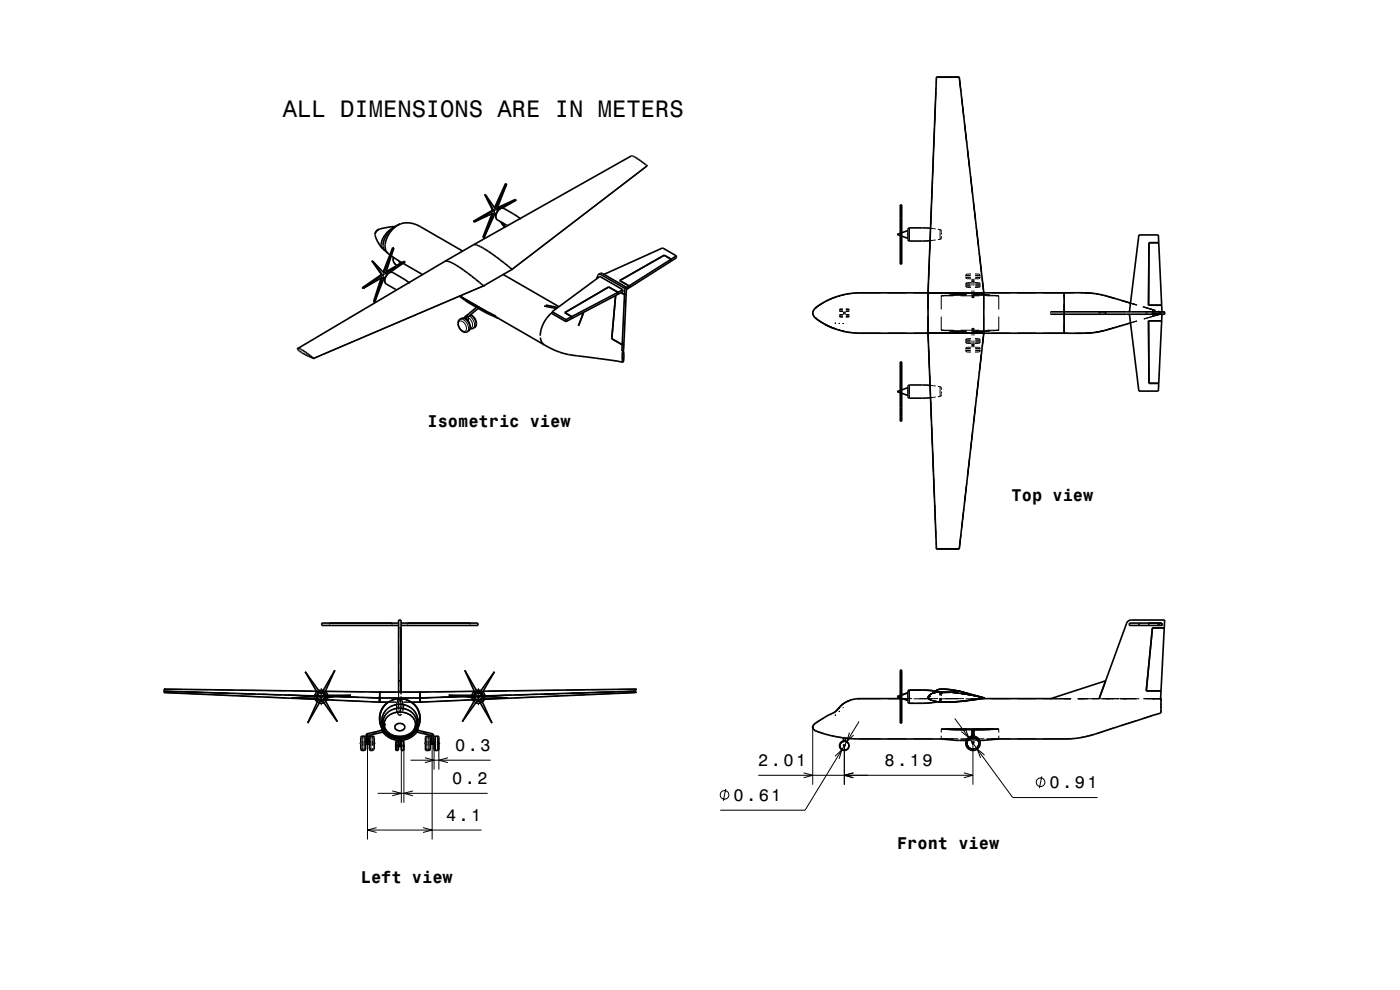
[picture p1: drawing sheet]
<svg xmlns="http://www.w3.org/2000/svg" width="297mm" height="210mm" viewBox="0 0 297 210" stroke-linecap="round" stroke-linejoin="round" font-family="sans-serif">
<defs><g id="words">
<text font-size="5" x="60" y="24.9">ALL DIMENSIONS ARE IN METERS</text>
<g font-size="3.6">
<text x="90.7" y="90.6">Isometric view</text>
<text x="214.6" y="106.3">Top view</text>
<text x="96.6" y="159.3">0.3</text>
<text x="95.9" y="166.3">0.2</text>
<text x="160.9" y="162.5">2.01</text>
<text x="187.7" y="162.5">8.19</text>
<text x="222.7" y="167.2">0.91</text>
<text x="155.6" y="169.9">0.61</text>
<text x="94.6" y="174.1">4.1</text>
<text x="190.3" y="180.1">Front view</text>
<text x="76.6" y="187.4">Left view</text>
</g>
</g></defs>
<g fill="none" stroke="#000" stroke-width=".21">
<path d="M198.5 19.9v.3M198.5 19.4l-.1 4.1M198.6 18.7l-.2 3.2M198.7 16.4h.1M198.7 16.4l-.1 1.2M198.7 16.4h.4M199.1 16.4h.3M199.1 16.4h-.1M199.4 16.4h.2M202.5 16.4h-2.9M202.5 16.4h.5M203 16.4h-.5"/>
<path d="M203 16.4h.3M203.3 16.4h.2M203.5 16.4h-.2M203.5 16.4h.1M203.5 16.4l.3 3M137.3 35.2l-28.7 22M198.5 21.6l-1.3 33.3M204 20.9l.5 3.9M204.6 26.3l.5 4M205.3 31.8l.4 4M205.9 37.3l.4 3.9M83.4 57.8a1.62 1.62 0 0 0-1.4 2.5"/>
<path d="M83.6 54.7a1.16 1.16 0 0 0 .7 1.6M84.6 55.3l.1 .7M84.8 55.4v.5M85.1 55.6v.2M106.9 44.2a1.61 1.61 0 0 0-1.4 2.4M191 49.2h.1M191 50.2h.1M191 53.1h.1M191 49.8h.1M191 46.9h.1M191 49.3h.1M191.2 49.2h.1"/>
<path d="M191.2 50.2h.1M191.2 53.1h.1M191.2 49.8h.1M191.2 46.9h.1M191.2 49.3h.1M192.9 48.3v2.8M197.3 52.5l-.4 9.6M197.4 48.4l1.1 .2M198.5 50.9l-1.2 .2M199 48.6l.4 .1M199.4 48.7l.2 .1 .1 .4M199.4 48.7v2.1"/>
<path d="M199.4 50.8h-.4M199.7 50.1l-.1 .6-.2 .1M199.7 49.3v.4M204.9 58.8l.3 .3h.8M204.9 58.4v.2M204.9 58.7v.1M204.9 58.8h1M204.9 58.4h1M206 59.9h-.8l-.3 .4M206 58.1h-.8l-.3 .3M206.2 59.1v1.5M206.3 59.4h.2v.3h-.2z"/>
<path d="M206.5 42.7l.4 4M206.6 59.4v.1M206.6 59.6h.1M206.6 59.1v.3M206.6 59.5v1.1M206.8 59.9h.8l.3 .4M206.8 58.1h.8l.3 .3M206.9 58.8h1M206.9 58.4h1M207.1 48.2l.5 4M207.7 53.7l.5 3.9M207.9 58.8l-.3 .3h-.8"/>
<path d="M207.9 58.4v.2M207.9 58.7v.1M208.4 59.1l.3 3M97.4 68.2a1.05 1.05 0 0 1 1.4 .9 .7 .7 0 0 1 .2 .8 .7 .7 0 0 1-.7 .4 1.62 1.62 0 0 1-.9-2.1zM97.5 62.8l1.4 1 3.5 2 2.9 1.3M97.6 67.7a1.83 1.83 0 0 1 1.8 2.3l-.3 .4M97.8 67.6a1.76 1.76 0 0 1 1.6 2.6M97.9 62.9l5.8 3.4-1.3-.6zM98.9 67.3l-.3 .3M99 66.9l-.1 .1M99.3 67.4a1.53 1.53 0 0 1 .7 2.1l-.2 .1M99.5 67a1.99 1.99 0 0 1 1 2.5l-.1 .1"/>
<path d="M99.8 66.8v.1a1.99 1.99 0 0 1 1 2.5l-.1 .1M102.6 60.6l-36.1 15.4M172.7 65.7l-.2 .8 .5 .9M172.9 67.5h.1M172.9 65.3h.1M173 67.4l1.6 1.1M173 67.4h.1M173 65.4h.1M173 65.4l1.6-1.1zM173 67.4v.1M173.3 67.7l1.7 1.1M175 64l-1.7 1.1"/>
<path d="M175 68.8l1.8 .8M175 64v.1M175.1 64h-.1M176 69.2l1.1 .5M176.8 63.2l-1.8 .8M177.1 63.1h.1M177.1 69.7h.1M177.1 63.1h-.1M177.1 63.1l-1.1 .5M177.1 63.1l-1.8 .8M177.1 69.7l.6 .2M177.1 68.5h.1"/>
<path d="M177.8 69.9l.1 .1M177.9 62.8h.1M177.9 70h.1M177.9 70l.8 .2M177.9 62.8l-.8 .3M177.9 68.6h.1M178.1 65.6h.7M178.1 65.6v.2M178.1 65.9v.1M178.1 66.8v.1M178.1 67v.2M178.1 66h.7"/>
<path d="M178.1 66l.7 .1M178.1 67.2l.7 .1M178.1 67.2h.7M178.1 66.8h.7M178.7 62.6h.1M178.7 70.2l3 .4h5.1M178.7 62.6l-.8 .2M178.7 70.2h.1M178.8 68.6h.1M178.8 65.5l-.7 .1M178.8 66.7l-.7 .1M178.9 66.1v.1"/>
<path d="M178.9 66.3v.2M178.9 66.6v.1M179 66.2l.3 .2-.1 .2-.3-.2zM179.3 66.1v.2M179.3 66.5v.2M179.4 65.5l.7 .1M179.4 66.7l.7 .1M179.5 65.6h.6M179.5 66h.6M179.5 67.2h.6M179.5 66.8h.6M180.1 65.6v.2"/>
<path d="M180.1 65.9v.1M180.1 66.8v.1M180.1 67v.2M180.1 66l-.7 .1M180.1 67.2l-.7 .1M186.8 62.2h-5.1l-3 .4M188.3 70.6h4M188.3 62.2h4M191 79.7h.1M191.2 79.7h.1M193.8 70.6h4M193.8 62.2h4"/>
<path d="M196.9 62.1h.1M196.9 70.7h2.5M196.9 62.1h2.5M196.9 62.1v3.5M196.9 70.7h.1M196.9 70.7l1.7 43.4M196.9 67.1v3.6M196.9 61.9v.2M197 62.1h-.1M197 70.7h.5M197.2 62.1h-.2M197.5 70.7h.3"/>
<path d="M197.5 62.1h-.3M197.8 70.7h.9M197.8 62.1h-.3M198.7 70.7h.5M198.7 62.1h.5M198.7 62.1h-.9M199.2 70.7h1.2M199.2 62.1h-.5M199.3 70.6h4M199.3 62.2h4M199.6 70.7h.4M199.6 62.1h.4"/>
<path d="M199.7 70h.1M199.7 70l.2 .1M199.7 62.7v2.9M199.7 67.1v2.9M199.7 62.7h2.6M199.7 70h2.6M199.7 70l.8 .1M199.8 62.1h.6M199.8 62.1h-.6M199.9 70.1l1.7 .1M199.9 70.1h.8M200.2 70.7h5.3"/>
<path d="M200.2 62.1h5.3M200.4 70.7h1.2M200.4 62.1h1.2M200.7 62.7l-1 .1M201.4 70.2l.8 .1M201.6 62.1h1.2M201.6 62.6l-1.9 .1M201.6 70.2h.2M201.6 70.2h3.4M201.6 62.6h3.4M201.8 62.6h-.2M202 70.2l3 .1"/>
<path d="M202.2 70.3h1.4M202.2 62.5l-.8 .1M202.8 62.1h1.2M203.6 62.5h-1.4M203.6 70.3h1.4M203.6 62.5h1.4M203.8 62.7h4M203.8 70h4M204 62.1h1.2M204.8 70.6h4M204.8 62.2h4M204.9 74.4l.3 .3h.8"/>
<path d="M204.9 72.5l.3 .3h.8M204.9 60.7l.3 .3h.8M204.9 72.1h1M204.9 74.4h1M204.9 72.5h1M204.9 60.3v.1M204.9 60.5v.2M204.9 72.1v.2M204.9 72.4v.1M204.9 74v.1M204.9 74.2v.2M204.9 74h1"/>
<path d="M204.9 60.3h1M204.9 60.7h1M205 62.5l-3 .1M205.2 62.1h1.1M205.9 70.7h2.8M205.9 62.1h2.8M206 71.8h-.8l-.3 .3M206 73.7h-.8l-.3 .3M206.2 63.1h.4M206.2 63l.2 .1 .2-.1M206.2 63l.2-.1 .2 .1M206.2 69.8l.2-.1 .2 .1"/>
<path d="M206.2 69.8l.2 .1 .2-.1M206.2 62.7l.2 .1 .2-.1M206.2 62.7l.2-.2 .2 .2M206.2 70.1l.2-.1 .2 .1M206.2 70.1l.2 .2 .2-.2M206.2 69.7h.4M206.2 61.6v1.1M206.2 63v.1M206.2 69.7v.1M206.2 70.1v1.1M206.2 72.2v1.5M206.3 73.1h.2l.1 .1-.1 .2-.3-.1z"/>
<path d="M206.3 70.7h-4.7M206.3 62.1h1.2M206.4 62.5l3.7 .1M206.4 62.5l3 .1M206.4 70.3h1.4M206.5 62.6h3.3M206.6 73.2h.1M206.6 73.3v.1M206.6 61.6v1.1M206.6 63v.1M206.6 69.7v.1M206.6 70.1v1.1"/>
<path d="M206.6 72.2v1.1M206.6 73.4v.3M206.8 71.8h.8l.3 .3M206.8 73.7h.8l.3 .3M206.9 72.1h1M206.9 74.4h1M206.9 72.5h1M206.9 74h1M206.9 60.3h1M206.9 60.7h1M207.5 70.7h-10.6M207.5 70.7h-1.2"/>
<path d="M207.5 70.7h.6M207.5 62.1h-10.5M207.5 62.1h.6M207.9 74.4l-.3 .3h-.8M207.9 72.5l-.3 .3h-.8M207.9 60.7l-.3 .3h-.8M207.9 60.3v.1M207.9 60.5v.2M207.9 72.1v.2M207.9 72.4v.1M207.9 74v.1M207.9 74.2v.2"/>
<path d="M208.1 70.7h-.6M208.1 70.7h.5M208.1 62.1h.6M208.2 75.2l-.5 3.9M208.6 70.7h.1M208.6 62.1h.1M208.6 62.1h-.5M208.7 70.7h.1M208.7 70.7h-.6M208.7 62.1h.1M208.7 70.7l-.3 3M208.7 67.1v3.6"/>
<path d="M208.7 62.1v3.5M209.2 70.3h-1.4M209.3 62.7h2.6M209.3 70h2.6M209.6 62.6h.2M209.8 62.6l2.1 .1M210 70.2l-.8 .1M210.1 70.2l-3.7 .1M210.3 70.6h4M210.3 62.2h4M210.8 62.7l1.1 .1M211.6 70.1l-5.1 .1"/>
<path d="M211.6 70.1h-.8M211.9 70l-.3 .1M211.9 62.7v.1M211.9 62.8v2.8M211.9 67.1v2.9M211.9 70l-.9 .1M215.8 70.6h4M215.8 62.2h4M221.3 70.6h4.4M221.3 62.2h4.4M222.8 66.1v.2M222.8 66.5v.2"/>
<path d="M225.7 64.4v6.2M225.7 70.6h.1M225.7 68.6v2M225.7 62.2h.1M225.7 62.2v.7zM225.7 62.1v1.5M225.7 69.2v1.5M225.7 70.6h.9M227.7 62.1l-2 .1M229.2 62.1l.9 .1M230.1 62.2l2 .1M230.1 62.1l2 .1"/>
<path d="M230.1 70.6l-2 .1M230.1 70.6h.1M230.1 70.7h.1M232.1 70.5l-2 .1M232.4 62.3h.1M232.4 70.5l2-.4zM232.4 62.3l2 .4M232.4 70.5l-2 .1M232.4 70.5h.1M232.4 70.5l-2 .2M233.2 66.1v.2M233.2 66.5v.2h.4"/>
<path d="M234.1 66.7h.5M234.4 70.1l-2 .4M234.6 62.8h.1M234.6 62.8l2 .6zM234.6 70h.1M234.6 62.8l2 .5M236.3 69.5l-1.7 .5M236.3 69.6l-1.7 .4M238 63.8l1.1 .3zM238 63.7l3 .9-1.9-.5M238.2 69l-1.9 .5M239.1 64.1l2.1 .6"/>
<path d="M239.8 64.3l1.4 .4M241.2 68.1l-2.2 .6M241.2 68.1l-1.4 .4M243.2 66.5v.2h.4M243.6 66.1h-.4v.2M244 66.7h1.3M244 66.1h1.2M244.5 66.1v.2M244.5 66.5v.2M244.6 67.1h.1M244.6 65.8v.9M244.6 67v.1"/>
<path d="M244.6 65.7h.1M244.6 65.7v.1M244.6 67.1l-2 .5M244.6 65.7l.5 .2M244.6 65.7v.6M244.6 66.6h.1M244.6 66.6v.5M244.6 65.7l-2.2-.7 2.2 .7M244.6 66.4h1.7l-1.7 .2M244.6 66.4v.2M244.6 67.1l-1.9 .6M244.6 65.7l-1.9-.6 1.9 .6"/>
<path d="M244.6 65.7v1.1M244.6 66.9v.2M244.6 65.7l.6 .1M244.6 66.4h.6M245.7 66l.6 .2M245.7 66l.6 .1v.6l-1.7 .4M245.7 66.4h.6M245.8 66.1h.7M246.2 66.1v.2M246.2 66.5v.2M246.3 66.3v.2M246.3 66.5l-1.7 .6"/>
<path d="M246.3 66.4l-1.7 .2M247 66.5v.2h-.8M247 66.1v.2M191 83.6h.1M191 82.6h.1M191 83h.1M191 85.9h.1M191 83.5h.1M191.2 83.6h.1M191.2 82.6h.1M191.2 83h.1M191.2 85.9h.1"/>
<path d="M191.2 83.5h.1M192.9 81.7v2.8M197.3 81.7l1.2 .2M198.5 84.2l-1.1 .2M199 82h.4M199.4 82l.2 .1 .1 .6M199.4 82v2.1M199.4 84.1l-.4 .1M199.7 83.6l-.1 .4-.2 .1M199.7 83.1v.4M205.7 97l-.4 4 .4-4M206.3 91.6l-.4 3.9 .4-3.9"/>
<path d="M206.9 86.1l-.4 4M207.6 80.6l-.5 4M198.5 112.6v.3M198.6 115.2l.1 1.2M198.7 116.4h.1M198.7 116.4h.7M199.4 116.4h.2M199.4 116.4h-.4M199.6 116.4h.3M199.9 116.4h2.6M202.5 116.4h.5M203 116.4h.3"/>
<path d="M203.3 116.4h.2M203.5 116.4h.1M203.8 113.4l-.3 3M204.5 108l-.5 3.9M205.1 102.5l-.5 4M69.9 132.5v.2h3.1M69.9 132.2v.1M74.5 132.7h4M83.2 132.5v.2h-3.2M83.2 132.2v.1M84.6 136.8v4M84.7 133.2h-.1v2.1"/>
<path d="M84.9 133.2h.2M86.5 132.5v.2h3.1M86.5 132.2v.1M91.1 132.7h4M99.7 132.5v.2h-3.1M99.7 132.2v.1M239.6 132.2v.1M239.6 132.5v.2M241.6 132.2v.1M241.6 132.5v.2M243.7 132.5v.2h.7M243.7 132.2v.1"/>
<path d="M243.7 132.5v.2M245.1 132.7h.9M245.7 132.2v.1M245.7 132.5v.2M245.8 132.2v.1M245.8 132.5v.2M246.4 132.5v.2h-.2M246.4 132.2v.1M246.5 132.2v.1M246.5 132.5v.2M34.8 146.9h.1M34.8 146.9l3.8 .2"/>
<path d="M34.8 146.7h2.9M34.8 146.8h.1M34.8 146.4v.1M34.8 146.3v.1M34.8 146.2h.1M34.8 146.2v.7M34.8 146.2h3.8M38.3 146.7l4.9 .2M40.1 147.1l3.9 .2M40.1 146.3h4M43.8 146.9l4.9 .2M45.5 147.4l4 .2"/>
<path d="M45.6 146.3l4 .1M49.3 147.1l4.9 .1M51 147.6l4 .2M51.1 146.4l4 .1M54.8 147.2l4.9 .2M56.5 147.9l4 .2M56.6 146.5h4M60.3 147.4l4.9 .2M62 148.1l4 .2M62.1 146.6h4M65.8 147.6l10.4 .3M66.3 147.8h.4"/>
<path d="M66.8 147.6v.5M66.9 148.3l.8 .1M67.1 146.6l4.5 .1M67.3 148.9l.4 .2M67.4 147.6v.5M67.5 148.4l4 .1M67.6 148.4l.4 .2M67.6 146.5l-.4 .3M67.7 147.8h1M68 147l-.5 .3M68 147.1a.7 .7 0 0 1 .8 .9 .7 .7 0 0 1-1.2 .3M68.1 147.5l.4 .1v.2l-.3 .3-.4-.2 .2-.4"/>
<path d="M68.2 146v.3M68.2 147.3v1M68.2 149.3v.3M68.3 147l.5 .2M68.5 148.4h.9M68.6 146.4l.4 .3M68.8 148.3l-.4 .3M68.8 147a1.04 1.04 0 0 1 .1 1.5 1.04 1.04 0 0 1-1.5 0 1.04 1.04 0 0 1 .1-1.5M68.9 147.5l.1 .5M69.1 148.8l-.4 .3M69.5 147.5v.5M69.7 147.8h.3"/>
<path d="M73 148.6l4 .2M73.1 146.7l4 .1M76.3 157.7h.2M76.8 147.9l3.7 .2M76.8 156.1v3.1M77.3 156.1v3.1M77.5 157.7h1M77.8 157.5h.1M77.8 155.7h.1M77.8 157.5l.1 .1M77.9 155.8l.1 .1M78 155.5v22.6"/>
<path d="M78 155.8l-.6 .2M78.1 155.9l.1 .1M78.1 157.5v.1M78.1 157.5h.1M78.2 157.5h.1M78.5 148.8l2 .1M78.6 146.8h2M78.7 156.1v3.1M79.1 156.1v2.1M79.1 157.7h.1M79.3 157.7l.1 .4M79.4 158.5v.4l-.3 .3v-.5"/>
<path d="M79.5 157.7h.2M80 155.4l-1 .2M80.5 148.9h.1M80.5 148.8v.1M80.5 148.7v.1M80.5 148.8h.1M80.5 148.5v.2M80.5 148.4v.1M80.5 148.3v.1M80.5 148.3h.1M80.5 146.8l.1 .7M80.5 148.4v.5h3.6"/>
<path d="M80.5 148.1h3.6M80.5 146.8h3.6M80.5 148.1h.1M80.5 148.1v.2M80.5 147.9v.2M80.5 147.8v.5M80.6 147.5l-.1 .6M80.6 147.4v.1M80.6 147.3h.1M80.6 147.1v.1M80.6 146.9v.1M80.6 146.8h.1"/>
<path d="M80.6 146.8v.1M80.9 154.8v.1M81 154.3l.5 .8 .7 .8M81 154.8h-.1M81 154.8l-.1 .1M81 152.9l.2 1 .4 .9M81 152.9h.1M81 154.8h.1M81 152.6v.3M81 152.6h.1M81 152.5h.1M81 152.5v.1"/>
<path d="M81.1 154.7h.1M81.2 154.7l-.2 .1M81.2 154.7h.1M81.2 154.7l.6 .8 .8 .6M81.2 154.7h-.1M81.2 153.2h.1M81.2 153.3l.1 .3M81.2 153.3h.1M81.2 153.2v.1M81.3 153.6l.3 1 .6 .7M81.3 153.6h.1M81.3 154.9h.1"/>
<path d="M81.4 154.8l.1 .2M81.5 155l-.6 .2M81.5 153.6v.3M81.5 153.6h.1M81.5 153.5h.1M81.5 153.5v.1M81.5 155.1l.1 .1M81.5 153.9l.4 .9 .7 .7M81.5 153.9h.1M81.6 155.2h.1M81.6 155l-.3 .1M81.7 149.5l-.8 1.2-.3 1.2 .1 1.4 .5 1.4"/>
<path d="M81.7 149.6a4.2 4.2 0 0 0-.4 5.2M81.8 150.9l-.5 .7-.3 .9M81.8 152.6l-.3 .9M82 151.4l-.5 .8-.3 1M82.2 155.8l1.1 .6 1.1 .3 1.2-.1 1.1-.3M82.3 155.9a4.2 4.2 0 0 0 3.8 .6M82.3 148.9h.1M82.7 155.9l1 .4 1 .2 1.1-.2 .9-.3M83.8 154.2l.3 .6 .6 .2 .8-.2 .4-.6M83.8 154.2l.3-.5 .8-.2 .6 .2 .4 .5M83.8 154.2h.1M83.8 158.2h2.1"/>
<path d="M84.1 157.2v2M84.1 150.1l.1 .5M84.1 149.9v.2M84.1 150h.1M84.2 150.6l.2 .8a.48 .48 0 0 0 .8 .1M84.2 150.6l.4 1 .3 .1 .3-.2M84.4 157.2v2M84.6 146.8v1.4h.1l-.4 .6-.2 1.1M84.6 142.3v3.4M84.6 146.6h.1M84.6 156.7h.4M84.6 157.1h.4"/>
<path d="M84.6 156.4h.2M84.6 158h.1M84.6 158l.1 .1M84.7 148.2l-.4 .6-.2 1.1M84.8 158.1h.1M84.8 148.2l-.2 .7v1.2M84.8 148.2l-.2 1.4 .2 1.6 .2-1.5M84.8 148.2h.1M84.8 148.2l-1 .1-.9 .4M84.8 148.2l-1 .1-.9 .3M84.8 148.2l-1 .2-.9 .3M84.8 156.3v2.1"/>
<path d="M84.8 148.2l.2 1.5M84.8 148.2l.2 .1M84.8 150.2l-1.6 .4M84.8 149.4l-1 .2-.9 .3M84.8 151.1l-1 .1-.9 .3M84.8 148.2l.3 1.5M84.9 156.4h.1M84.9 148.2l.1 .1M84.9 146.6h.2M85 148.3h.1M85 148.3l.4 .6 .1 1.1M85 158l-.1 .1"/>
<path d="M85 148.3l.5 .9v1.6M85 158h.1M85.1 149.7l-.1 1.2M85.1 147.8v.4h-.2M85.1 146.8v.5M85.1 151.1l1 .2 .9 .4M85.1 158.2v12.1M85.2 150.3l1.1 .2 .7 .4M85.2 149.4l1 .3 .8 .4M85.2 157.2v2M85.3 148.3l1.2 .3 1.2 .8M85.4 148.3l1 .2 .9 .5 .7 .6 .6 .8"/>
<path d="M85.4 148.2l1 .3 .9 .4M85.5 150h.1M85.5 150l-.1 .8M85.6 148.1h3.5M85.6 148.9h3.5M85.6 146.8h3.5M85.6 157.2v2M85.7 158.2v12.1M85.9 154.2h.1M86.7 155.9l-1.7 .4-1.6-.2M86.7 155.7l-1.3 .4h-1.4M86.7 156.3l-1.6 .4-1.6-.1"/>
<path d="M87 151.7l.7 .7 .4 .9M87 151.7h.1M87 150.9l.8 .7 .5 .8M87 150.9h.1M87 150.1h.1M87.3 148.9h.1M87.7 155.7a4.2 4.2 0 0 1-3.7 1M87.8 150.7l.5 .9 .3 .9M88 155l.3 .1M88.1 155.2h.1M88.1 153.9h.1M88.1 153.9l-.3 .8"/>
<path d="M88.1 155.1v.1M88.1 153.6h.1M88.1 153.6v.3M88.1 155l.6 .2M88.2 154.8l-.1 .2M88.3 154.9h.1M88.4 153.6l-.5 1.3M88.4 153.6h.1M88.4 153.3h.1M88.4 153.3v.3M88.4 153.2h.1M88.4 153.2v.1"/>
<path d="M88.5 154.7h.1M88.5 154.7l-.6 .7M88.5 154.7l.2 .1M88.6 152.5h.1M88.6 152.5v.1M88.6 150.5a4.2 4.2 0 0 1-1.2 5.3M88.6 152.6h.1M88.6 152.6v.3M88.6 154.8h.1M88.6 152.9h.1M88.6 152.9l-.2 1.1-.5 1M88.7 154.8v.1"/>
<path d="M88.8 150.9h.1M88.8 150.9l.3 1.2-.1 1.2-.4 1.1-.7 1M89.1 146.8h.1M89.1 146.8v.3M89.1 146.9h.1M89.1 147v.1M89.1 147.1v.1M89.1 147.2h.1M89.1 147.3v.1M89.1 147.4v.1M89.1 147.8v.2M89.1 147.7v.6"/>
<path d="M89.1 148h.1M89.1 148.1h.1M89.1 148.1v.1M89.1 148v.1M89.1 146.8v1.3M89.1 148.3v.2M89.1 148.3h.1M89.1 148.4v.1M89.1 148.5v.3M89.1 148.8h.1M89.1 148.8v.1M89.1 148.9h.1"/>
<path d="M89.7 155.4l1 .2M90 157.7h.2M90.6 156.1v3.1M91 156.1v3.1M91.1 146.8h-2M91.1 148.8l-2 .1M91.2 157.7h1M91.5 157.5h.1M91.5 156h.1M91.5 157.5l.1 .1M91.6 155.9l-.1 .1M91.6 155.8l.6 .2"/>
<path d="M91.7 155.5v22.6M91.7 155.8l-.1 .1M91.9 155.7h-.1M91.9 157.5l-.1 .1M92 148l-2.9 .1M92.1 157.7v5.6M92.4 156.1v3.1M92.8 156.1v3.1M93.1 157.7v5.6M93.2 157.7h.2M93.5 147.9l4-.1-4.9 .1M96.6 146.7l-4 .1"/>
<path d="M96.6 148.6l-4 .2M98.1 148.5l4-.1-.5 .2M99.7 147.8h.3M100.1 147.5v.5M100.5 147.6a1.04 1.04 0 0 1 1.2-.8 1.04 1.04 0 0 1 .8 1.2 1.04 1.04 0 0 1-1.3 .8M100.5 148.8l.4 .3M100.7 147.5v.5M100.8 148.3l.5 .3M101 147.8h1M101.1 146.4l-.5 .3M101.1 148.4h-.8M101.3 146.6h-.7"/>
<path d="M101.4 147l-.5 .2M101.5 146v.3M101.5 147.3v1M101.5 149.3v.3M101.7 147l.4 .3M102 146.5l.4 .3M102.1 146.6l-4 .1M102.1 147.6l-4 .2M102.2 147.9a.7 .7 0 0 0-.9-.8 .7 .7 0 0 0-.3 1.2M102.3 147.6v.5M102.3 148.9l-.4 .2M102.5 146.6h-.6"/>
<path d="M102.8 148.3l-.9 .1M102.9 147.6l-.1 .5M103 147.6l-4.8 .2M103 147.8h.3M107.6 146.6h-4M107.6 147.5l-4 .1M107.6 148.1l-4 .2M108.5 147.4l-4 .2M113.1 146.5h-4M113.1 147.3l-4 .1M113.1 147.9l-4 .2M114 147.3l-4 .1"/>
<path d="M118.6 146.4l-4 .1M118.6 147.1l-4 .2M118.6 147.6l-4 .2M119.5 147.1l-4 .1M124.1 146.3l-4 .1M124.1 147l-4 .1M124.1 147.4l-4 .2M125 146.9l-4 .2M129.6 146.3h-4M129.6 146.8l-4 .1M129.6 147.1l-4 .2M130.5 146.8l-4 .1"/>
<path d="M134.8 146.2h.1M134.8 146.2v.4M134.8 146.3h.1M134.8 146.2h-3.7M134.8 146.6l-3.7 .1M134.8 146.6l.1 .3M134.8 146.6l-2.8 .1M134.8 146.8h.1M134.9 146.9h.1M134.9 146.9l-3.8 .2M172.4 154.3v12.2M174.7 152.4l-1.8 1.1-.4 .7 .5 .8 1.9 .6"/>
<path d="M176.3 156l4.4 .7M177.1 151.7h.1M177.1 151.1l-1.1 .5M177.9 150.9h.1M177.9 150.2l-.8 .9M177.9 150.2h.1M178.2 158.2a.91 .91 0 0 0 1.4 .7M178.8 150.1h.1M178.8 149.4l-.9 .8M178.9 157.2v.3M178.9 157.8v.4M179 158l.3 .1-.1 .2-.2 .1-.1-.2z"/>
<path d="M179.1 156.4l-.2 .1 .4 .1-.1-.2M179.1 158.2v8.3M179.3 157.2v.3M179.3 157.8v.4M179.8 157.6a.91 .91 0 0 0-1-.3 .91 .91 0 0 0-.6 .9M180.2 155.4l-.6 1.9 1.5-1.4M180.5 148.5l-1.7 .8-1.7 1.7M180.5 148.5l-1.7 .9M182 148.2h.4zM182.2 156.7h4.6M182.2 153l-11.4 18.9h-18M182.4 148.2h-.4"/>
<path d="M182.4 148.2h4.4M188.3 148.2h4M188.3 156.7h4M190.3 147.8l.2 .1M190.8 147.9l.3 .1M191 148.2h.1M191 147.2h.1M191 147.5h.1M191 153.1h.1M191 148.3h.1M191 142.5h.1M191 153.4h.1"/>
<path d="M191.2 148.2h.1M191.2 147.2h.1M191.2 147.5h.1M191.2 148h.1M191.2 153.1h.1M191.2 148.3h.1M191.2 142.5h.1M191.2 153.4h.1M191.3 148.1l.4 .2M191.4 148.2h2.1M192.2 148.5l.4 .1M192.6 146.7h.1"/>
<path d="M192.6 148.8l.3 .4M192.7 146.5l-.1 .2M192.9 146.4v2.8M192.9 149.2h1M193.8 148.2h4M193.8 156.7h4M195 148.2h4M196.9 148.1l.1 .2M196.9 148.1h.1M197 148.3l.2 .1M197 147.6l-.1 .5M197.2 147.4l-.3 .7"/>
<path d="M197.2 147.4l-.2 .2M197.2 148.4l.3 .1M197.3 147.3l-.1 .1M197.5 148.5l.3 .1M197.5 147.2l-.3 .2M197.5 147.2l-.2 .1M197.5 147.6l-.6 .5M197.7 149.1l-2.9 .1M197.8 147.1l-.3 .1M197.8 148.6l.9 .2M198.1 147l-.3 .1M198.5 148.9l-.5 .1"/>
<path d="M198.7 146.9l-.6 .1M198.7 148.8l.5 .1zM198.7 148.8l.5 .1M198.7 146.6v.1M198.7 146.6l-.6 .5 .6-.5M198.7 146.5v.1M198.7 146.7h.1M198.8 146.7l.1 .1M198.8 146.4l-.1 .1M198.8 146.7l-.3-.1-1.2 .7M198.8 146.4l-1.5 .9M198.8 146.4h.1"/>
<path d="M198.9 146.3l-.1 .1M198.9 146.8h.1M199 146.3h-.1M199 146.8l1.6 .1M199.1 146.7h.3M199.2 146.8l-.5 .1M199.2 148.9h.6M199.3 148.2h4M199.3 156.7h4M199.4 146.7l.3 .4M199.4 146.7v.8M199.4 148v.8"/>
<path d="M199.4 148.8l-.4 .1M199.7 154.7l9.5 .1M199.7 156.1v.7h2.6M199.7 154.7h2.6M199.7 154.7v.7M199.7 147.1h.1M199.7 148v.5l-.3 .3M199.7 147.1v.5M199.8 146.8h-.6M199.8 146.8h.6M199.8 148.9h.6M200.1 146.2h.5"/>
<path d="M200.1 146.2l-1.1 .1M200.4 146.8l1.2 .1M200.5 148.2h4M200.6 146.2h.5M200.7 154.7h-1M200.7 154.7h.9M200.7 154.7h10.2M201.1 146.2l.5 .1M201.1 146.9h-.5M201.6 146.3l.4 .1M201.6 146.8l-.5 .1M201.6 146.9h-1"/>
<path d="M201.6 146.9l1.2 .1M201.6 148.9h-1.2M201.6 154.7h.6M201.6 154.7h.2M202 154.7h.2M202 146.4l1.5 .2M202 146.8h-.4M202.2 154.7h7M202.5 146.8h-.5M202.5 152.4l12.3 16.8h18M202.8 147l1.2 .1M202.8 148.9h-1.2"/>
<path d="M203 146.7l-.5 .1M203.3 146.7h-.3M203.5 146.6h.1M203.5 146.6l1.7 .5M203.5 146.6l-.2 .1M203.5 146.6l5.2 1.5M203.8 156.8h4M204 147.1l1.2 .2M204 148.8l-1.2 .1M204.8 154.6l.7 1.8-1.6-1.2M204.8 148.2h4M204.8 156.7h4"/>
<path d="M205 157.1h.9M205.2 148.6l-1.2 .2M205.2 147.3l1.1 .2M205.2 157.7a1.21 1.21 0 0 0 1.3 1.2M205.2 157.6v.1M205.2 157.5a1.22 1.22 0 0 1 1.4-1 1.22 1.22 0 0 1 1 1.5M205.2 157.3a1.22 1.22 0 0 0 1 1.6 1.22 1.22 0 0 0 1.4-1.1M206 148.2h2.1M206.2 155l.3-.2 .1 .2M206.2 155l.3 .2M206.2 155.1l.2 .2 .2-.2M206.2 155.1l.2-.2 .2 .2"/>
<path d="M206.2 155.8l.3-.1v.3M206.2 155.8l.3 .2M206.2 155l.1 .2 .3-.2M206.2 157.6h.1M206.2 155h.1M206.2 155.1v.3M206.2 155.6v1M206.2 157v.6M206.3 157.5h.2l.1 .2-.1 .1-.3-.1zM206.3 154.9l.3 .1M206.3 154.9l-.1 .1M206.3 154.8l.3 .2"/>
<path d="M206.3 154.8l-.1 .2M206.3 157.5h.1M206.3 156.5a1.21 1.21 0 0 1 1.3 1.2M206.3 148.5l-1.1 .1M206.3 147.5l1.2 .3M206.4 157.7v8.8M206.6 155l-.1 .2M206.6 157v.6M206.6 155h.1M206.6 155.1v.3M206.6 155.6v1M206.7 147.5l1.9 .5"/>
<path d="M206.9 157.1h.9M207 147.6l1.7 .5M207.5 148.3l-1.2 .2M207.5 147.8l.6 .1M208.1 148.2l-.6 .1M208.1 147.9l.5 .1M208.1 147.9l.6 .1M208.6 148h.1M208.7 148v.1M208.7 148.1l-.6 .1M209.3 154.7h2.6M209.4 154.7h-.2"/>
<path d="M209.8 154.7h-.6M209.8 154.7h-.2M210.1 154.8h-.9M210.3 148.2h4M210.3 156.7h4M210.9 154.7h-1.1M210.9 154.7h1M211.9 154.7h.1M211.9 156.1v.7h-2.6M211.9 154.7v.7M211.9 154.7l-2.7 .1M211.9 154.7h-.9"/>
<path d="M215.8 148.2h4M215.8 156.7h4M222.9 148.2h1M224.8 148.2h2.4M227.3 148.2h-6M227.7 156.6l-6.4 .1M228.6 148.2h2.3M228.6 148.2h8.9M231.6 148.2h1.6M232 155.8l-2.8 .6M233.9 148.2h3.6M234.3 155l-2 .7"/>
<path d="M236.5 154.3l-2 .7M237.6 148.2h3.5M241 152.9l-3 .9M241.7 148.2h-4.1M242.6 148.2h3.7M242.6 148.2h2M243.2 148.2h3M244.6 151.7l-2.2 .7M244.6 148.3h.1M244.6 148.2h.1M244.6 148.2h1.7M246.2 148.2h-.5"/>
<path d="M246.3 148.2h.1M246.3 148.2v.5M246.3 149.2v1M246.3 150.7v.5M78 176.1h24.1M79.9 175.6l-1.9 .5 1.9 .5M80.1 168.3h23.4M83.2 167.8l1.9 .5-1.9 .5M87.1 161.3h17M87.6 167.8l-1.9 .5 1.9 .5M89.7 175.6l2 .5-2 .5M90.2 160.7l1.9 .6-1.9 .5"/>
<path d="M95 160.7l-1.9 .6 1.9 .5M154 167.4l-.5 2.5M170.5 163.9l1.9 .6-1.9 .5M177.1 160.4l1.5-1.4-.6 2M181 163.9l-1.9 .6 1.9 .5M204.5 163.9l1.9 .6-1.9 .5M206.4 164.5h-45.5M208.9 160.2l-1.6-1.3 .7 1.9M221 164.7l-.5 2.5"/>
<circle cx="68.2" cy="147.8" r="1.06"/>
<circle cx="101.5" cy="147.8" r=".35"/>
<circle cx="101.5" cy="147.8" r="1.06"/>
<circle cx="179.1" cy="158.2" r=".91"/>
<circle cx="206.4" cy="157.7" r="1.22"/>
<circle cx="153.7" cy="168.6" r=".92"/>
<circle cx="220.8" cy="165.9" r=".91"/>
</g>
<g fill="none" stroke="#000" stroke-width=".35">
<path d="M198.7 16.4h.1M198.7 16.4l-1.8 45.7M199.6 16.4h.5M200.1 16.4h-1.4M202.5 16.4h-2.4M202.5 16.4h.5M203 16.4h-.5M203 16.4h.3M203.3 16.4h.2M203.5 16.4h-.2M203.5 16.4h.1M203.5 16.4l5.2 45.7"/>
<path d="M107.5 39l-2.4 5.3-2.1-2.9M107.5 39l-.2-.1-2.4 5.2M107.5 39l-2.1 5.3 4.1-1.9M137.3 35.2l-2.4-1.8-1-.3-33.5 18.9M137.3 35.2h.1M137.3 35.2l-28.7 22M79.1 55.4l-.2-.1 2 2.9M79.1 55.4l2 3M79.6 49.6l.4 1.4 1.1 1.7M80.5 48.6l-.6 .4-.3 .6M80.5 48.6l-.7 .4-.2 .6M80.8 59l-1.6 5 .3 .1"/>
<path d="M80.9 51.9l.2 .8M80.9 51.8v.1M80.9 58.2l.2 .2M80.9 58.2l-4.1 2.9 .2 .1M81.1 52.7l.6 .5M81.1 58.4l-4.1 2.8M81.5 58.9l-2 5.2M81.7 53.2l.5 .5M82.2 58.1l-.6-.1-.3 .3v.3l.3 .5M83 54.3l1.8 1.2M83.4 48.4a4.3 4.3 0 0 0-1.9 4.5l.2 .3M83.4 48.4l-.1 .1"/>
<path d="M83.5 54.6l-.1 .4 .1 .5 .7 .8M83.5 52.6l-2 5.3-2.4-2.5M83.5 52.6l-.2-.1-2 5.2M83.5 52.6l-1.7 5.3 4.1-2.4M83.5 48.3a4.8 4.8 0 0 0-2.6 3.5M83.8 48.1l-3.3 .5M84.8 55.5h.1M84.9 55.5l.3 .2M85 47.5a5.3 5.3 0 0 0-3.2 5.6l.9 .9M85 47.5l.8-.2h1.1l1.1 .2 1.1 .6M85 47.5l-1.6 .9M85.1 55.6v.2"/>
<path d="M85.5 55.9l4.1 2.3M85.9 55.5l-.2-.1-3.8 2.2M85.9 55.5l-3.2 2.3M89.1 48.1h.1M89.1 48.1l9 5.2M100.4 52l1 .1 1.8 1 5.4 4.1M100.4 52h.1M100.4 52l-6 3.4M100.6 47.1l4.1-1.9-2.1 5.3M103 41.4l1.7 3.3M103 41.4l-.2-.2 1.7 3.4M104.4 45.3l-2 5.1 .2 .1"/>
<path d="M104.4 44.4l.1 .1M104.5 44.6l.2 .1M104.5 44.6l-4.1 2.4 .2 .1M104.7 44.7l-4.1 2.4M105 45.3l.2 .3M105 45.3l-2.4 5.2M105.8 44.5l-.6-.1-.3 .3-.1 .3 .4 .5M106.2 47l.9 1.2M106.4 47.1l.7 1.1M106.6 44.1l-.6 .2-.5 .5-.3 .7v.7l.3 .4 2.2 1.3M106.6 44.1l2.5 1.4 1.4 1M106.7 47.3l.4 .9"/>
<path d="M106.8 58.2l11.8 6.9M108.6 57.2l-6 3.5M108.6 57.2h.1M109.5 42.4l-.2-.1-3.8 1.8M109.5 42.4l-2.9 1.7M127 58.2l.5-.2 .4 .1 5 2.9M127 58.2l.5 .1 5 2.9M127 58.2l-.5 1M142.4 55.4v-.4l-1.5-.9-9.4 5.4 1.9 1.2M143.5 54.3v.4l-10.6 6.7M143.5 54.3l-2.9-1.7-12.5 5.6M143.5 54.3l-10.1 6.4"/>
<path d="M191 43.4h.3v12.6h-.3zM191 46.3h.3M191 49.7h.3M191 52.6h.3M191 49.5l-.7 .2 .7 .3M191.3 50.1l1.3 .5M192.6 48.9l-1.3 .5M197.4 48.4l-4.5-.1-.3 .4v2.1l.3 .3h4.4M245.8 51.5h-2.1v13.2h2.7M63.2 73.9v.3l.9 .7 2.4 1.1M63.2 73.9l1 .4 2.3 1.7M63.2 73.9h.1"/>
<path d="M66.5 76h.1M77 61.2l4.2-2.4-1.7 5.3M86.9 60.1l-3.6-2.3h-.7l-.9 1-.1 1.1 .4 .3 2.1 1.3M97.4 67.8l.9-.3 .8 .4 .5 .7 .2 .6-.1 .6-.2 .3-.8 .4-1-.5-.5-1.2v-.5zM97.5 62.8l3.6 2.4M97.5 62.8l18 10.4M97.6 62.8l.3 .1M98.9 67l2.3-1.9 .3 .2-2.2 1.9M98.9 67h.1M98.9 67v.7M98.9 67l.4 .2M99.1 66.8l-.4 .3-.2 .4"/>
<path d="M99.3 67.2v.9M99.4 68.3l.1 .2M99.8 66.8l.9 .8 .4 1.1-.4 .7-.5 .3h-.5M101.5 65.4l1.8 1.1 2.4 1M102.6 60.6l-3.1-2.5-2.4-1.7-1.7-.9-1-.1-31.2 18.5M102.6 60.6h.1M102.6 60.7h.1M102.6 60.7l-36.1 15.3M102.6 60.6v.1M103.7 66.3l1.5 .8M114.6 71.6l.3 1 .6 .6M115.4 64.9l2.7 .5"/>
<path d="M115.5 73.2l2.5 1.2 2.1 .7 10.7 1.5M115.8 64.7l2.5 .5M117.1 66.3a6.8 6.8 0 0 0-2.5 4.9M117.1 66.1v.4l3 1.7M117.1 66.1l3 1.7M120.1 67.8v.4M121.3 67.2l-1.2 .6M121.3 67.2v.4M123.3 66.5l.4 .1M123.7 66.3h.1M123.8 66.2l-1.1 2.9M130.6 62.7l-.8 9.1 2.2 1.3 .4-.2"/>
<path d="M130.7 76.5l.1 .1M130.8 76.6l1.4 .2M131.1 62.4v-.4l-2-1.1-9.3 5.4 1.5 .9M131.1 62.4l-11 5.8M131.8 62.1l.7 .4 .3-.2M132.1 61.5l-4.8-2.9-10.2 7.5M132.1 61.5v.4l-1 .5M132.1 61.5l-10.8 5.7M132.2 74.4a4.9 4.9 0 0 0 0 2.4M132.2 74.4a4.3 4.3 0 0 1 0 2.4M132.2 76.8h.1M132.2 74.4h.1"/>
<path d="M132.9 61l-.4 .2M132.9 61l-.6 13.2-.4 .3 .6-13.3M133.4 60.7l-.5 .3M133.4 60.7v.4M175 68.8l2.1 .9M177.1 69.7l1.6 .5M178.7 62.6l-1.8 .5-2.1 1-1.9 1.2-.5 .9 .1 .6 .5 .7 1.9 1.2 2.2 1M178.7 70.2l3.3 .5h15M178.7 62.6h.1M178.7 70.2h.1M191 76.8h.3v12.6h-.3zM196.9 70.7h11.8"/>
<path d="M196.9 62.1h.1M196.9 70.7l1.8 45.7M196.9 62.1v8.6M197 62.1h-14.9l-3.4 .5M208.7 70.7h.1M208.7 62.1h-11.7M208.7 62.1h.1M208.7 70.7h17M208.7 62.1h17M208.7 70.7l-5.2 45.7M208.7 62.1v8.6M222.8 66.1h24.3v.6h-24.3"/>
<path d="M225.7 62.1h4.5l2.2 .2 2.2 .5 5.2 1.5M225.7 62.1v4M225.7 66.7v4M234.6 66.1v.6M239.6 66.1l2-16.3h4.1l.8 16.3M239.6 66.7l2 16.3h4.1l.1-1.7M239.8 68.5l-7.2 2-2.4 .2h-4.5M246.4 68.1h-2.7v13.2h2.1M246.4 68.1l-.6 13.2M246.5 66.7l-.1 1.4M191 83.1h.3M191 86.5h.3"/>
<path d="M191 80.2h.3M191 82.8l-.7 .3 .7 .2M191.3 83.4l1.3 .5M192.6 82.2l-1.3 .5M197.3 81.7h-4.6l-.1 2.4 .3 .4 4.5-.1M198.7 116.4h.1M199 116.4h.1M199.1 116.4h-.4M199.1 116.4h1M199.6 116.4h.5M200.1 116.4h2.4M202.5 116.4h.5"/>
<path d="M203 116.4h.3M203.3 116.4h.2M203.5 116.4h.1M84.6 132.2h-16.3v.5h16.3M85.1 132.2h16.3v.5h-16.3M239.6 132.2h6.9v.5h-6.9zM241.6 132.2v.5M245.7 132.2v.5M245.8 132.2v.5M246.4 132.2v.5M247 133.2l.1-1.7h-7.1l-.7 .3-.3 .4-5.8 16M247 133.2h-2.5l-1.3 13.4h3.1"/>
<path d="M247 133.2l-.7 13.4M34.8 146.9l32.1 1.4M34.8 146.9h.1M34.8 146.8h.1M34.8 146.6v-.4l32.3 .4M34.8 146.6v.3M34.8 146.6l31.9 1M34.8 146.2h.1M64.7 142.5l3.4 4.7 2.9-5-2.4 5.3h5.9l-5.8 .5 2.9 5.1-3.4-4.8-2.9 5.1 2.4-5.3h-5.8l5.8-.6zM66.8 148.1l.5 .8M67.2 146.8l-.4 .8M67.4 148.1l.2 .3"/>
<path d="M67.5 147.3l-.1 .3M67.9 147.7l.2-.2 .3 .3-.3 .2zM68.3 147h-.3M68.4 148.6h-.4M68.6 146.4l-1 .1M68.7 149.1h-1M68.8 147.2l.1 .3M69 148l-.2 .3M69.4 148.4l11.1 .5M69.5 148l-.4 .8M71.5 147.8l9 .3M76.6 156.2h.7l.2 .2 .1 2.5-.3 .3h-.5l-.3-.3z"/>
<path d="M77.6 157.5h.2M77.6 157.9h.8M77.8 157.5h.4M77.8 155.7l.4 .3M77.8 155.7v1.8M78.2 157.5h.2M78.2 156v1.5M79.4 158.9v-2.5l-.3-.3h-.4l-.3 .3v2.5l.1 .2 .6 .1M80.5 148.6v.3M80.5 148.5v.1M80.5 148.4v.1M80.5 148.1h8.6"/>
<path d="M80.5 148.1v.5M80.5 147.6v1.3h1.9M80.6 147.6l-.1 .5M80.6 146.8l-11.6-.1 .5 .8M80.6 146.8v.8M80.6 146.8h8.5M81 154.9l-3.2 .8M81.1 154.7h-.1a1.36 1.36 0 0 0 .9 1.3l1.3 .7 1.4 .4M81.2 155.3l-3 .7M81.9 150.6a3.8 3.8 0 0 1 4.6-.9 3.8 3.8 0 0 1 2 4.2 3.9 3.9 0 0 1-4.4 2.6 3.9 3.9 0 0 1-3.1-4.1l.3-.8zM82 151.4a3.8 3.8 0 0 1 6.4 1.6 3.6 3.6 0 0 1-5.7 2.8 2.79 2.79 0 0 1-.7-4.4zM82.2 152a3.7 3.7 0 0 1 5.9 1 2.64 2.64 0 0 1-2.7 3.2 3.1 3.1 0 0 1-3.9-2.8l.2-.7z"/>
<path d="M82.3 148.9l-1 1.1-.6 1.3-.2 1.6 .5 1.4M83.8 154.2a1.12 1.12 0 0 1 1-.8 1.12 1.12 0 0 1 1.1 .8M83.8 154.2a1.11 1.11 0 0 0 1 .8 1.11 1.11 0 0 0 1.1-.8M83.8 154.2h.1M84.1 157.2l.4 .1-.1 1.9-.4-.1zM84.5 158.4h.6M84.5 158h.1M84.6 146.8v-15.3h.5v15.3M84.6 144.4h.5M84.6 156.7a4.3 4.3 0 0 1-3.5-6.4 4.3 4.3 0 0 1 7.4 0 4.3 4.3 0 0 1-3.5 6.4M84.6 158l.2 .2 .2-.2M84.6 156.4v1.6"/>
<path d="M85 158h.1M85 156.4v1.6M85.2 157.2l.5 .1-.1 1.9-.5-.1zM85.9 154.2h.1M87.3 148.9l1.1 1.1 .6 1.4 .1 1.6-.6 1.7h.1a1.18 1.18 0 0 1-.6 1.1l-1.3 .9-1.7 .4M88.4 155.3l3.1 .7M88.7 154.9l3.2 .8M89.1 146.8v.8M89.1 147.6v.5M89.1 148.1v.5M89.1 147.6v1.3h-1.9M89.1 148.6h.1"/>
<path d="M89.1 148.7v.1M89.1 148.6v.2M89.1 148.8v.1M89.1 148.9h.1M90.3 156.2l.7-.1 .3 .3v2.5l-.3 .3h-.6l-.1-.3zM91.3 157.5h.2M91.3 157.9h.8M91.5 157.5h.4M91.5 156v1.5M91.9 155.7l-.4 .3M91.9 155.7v1.8M91.9 157.5h.2"/>
<path d="M92.2 156.2l.6-.1 .3 .3v2.5l-.3 .3-.6-.1-.1-.2zM98.2 147.8l-9.1 .3M98.6 142.2l2.9 5 3.4-4.7-2.9 5 5.8 .6h-5.8l2.4 5.3-2.9-5.1-3.4 4.8 2.9-5.1-5.8-.5h5.8zM100.1 148l.4 .8M100.3 148.4l-11.2 .5M100.6 146.6l-11.5 .2M100.6 146.7l-.5 .8M100.7 148l.1 .3M100.9 147.2l-.2 .3M100.9 149.1h1M101.1 146.4l.9 .1M101.3 148.6h.3"/>
<path d="M101.4 147h.3M101.4 147.6l.3 .1-.2 .3-.3-.3zM102.1 147.3l.2 .3M102.3 148.1l-.2 .3M102.4 146.8l.5 .8M102.5 146.6l32.3-.4v.4M102.8 148.1l-.5 .8M134.8 146.2v.1M134.8 146.6l-31.8 1M134.8 146.6l.1 .3-32.1 1.4M134.8 146.7h.1M134.9 146.8v.1"/>
<path d="M191 148.2h-8.8l-1.7 .3-1.5 .7-1.9 1.8-3.4 1.9-1.2 1v.6l.4 .5 2.8 .9 3.2 .6v.7M191 142.5h.3M191 142.2h.3v11.2h-.3zM191 148.1h.3M191.3 148.2h.1M191.3 147.5l-1 .3 .7 .2M191.3 148.1l1.3 .5M192.6 146.9l-1.3 .5M192.9 146.4l-.3 .3v2.1l.3 .4h3.8l2.7-.4M192.9 146.4l-.2 .1M198.8 146.4a.8 .8 0 0 1-1 .1l-4.9-.1M198.8 146.4l-.1 .2 .1 .1 1.2 .2 3.5-.3"/>
<path d="M198.8 146.4l.5-.2h1.2l3 .4M199.2 148.9h1.2M200.7 154.7h.9M200.7 154.7h-1M200.7 154.7h10.2M201.6 148.9h-1.2M202.8 148.9h-1.2M203.5 146.6l5.2 1.4M204 148.8l-1.2 .1M205 157.1l-5.3-.3h-17.3l-3.1-.2v.6M205.2 148.6l-1.2 .2M206.2 156.2v-1.1l.2-.2 .2 .2v1.1"/>
<path d="M206.2 155.8l.2-.1 .2 .1M206.3 148.5l-1.1 .1M207.5 148.3l-1.2 .2M207.8 157.1h.1M208.1 148.2h14.8M208.1 148.2l-.6 .1M208.7 148v.1M208.7 148.1l-.6 .1M210.9 154.7h1M210.9 154.7h-1.1M234.6 144.4l-11.8 3.8M246.2 148.2l.1 3-16 5.1-3.8 .4-14.6 .1-4.1 .3"/>
<path d="M246.3 146.6l-.1 1.6"/>
<circle cx="179.1" cy="158.2" r="1.02"/>
<circle cx="206.4" cy="157.7" r="1.52"/>
</g>
<g fill="#000">
<path d="M84.9 158h.4v.4h-.4z" fill-rule="evenodd"/>
<path d="M85.5 158h.4v.4h-.4z" fill-rule="evenodd"/>
<path d="M91.9 157.5h.4v.4h-.4z" fill-rule="evenodd"/>
<path d="M92.9 157.5h.4v.4h-.4z" fill-rule="evenodd"/>
<path d="M172.2 154.1h.4v.4h-.4z" fill-rule="evenodd"/>
</g>
<path d="M0 0h297v210h-297" fill="none" stroke="#fff" stroke-width=".21"/>
<use href="#words"/>
</svg>
